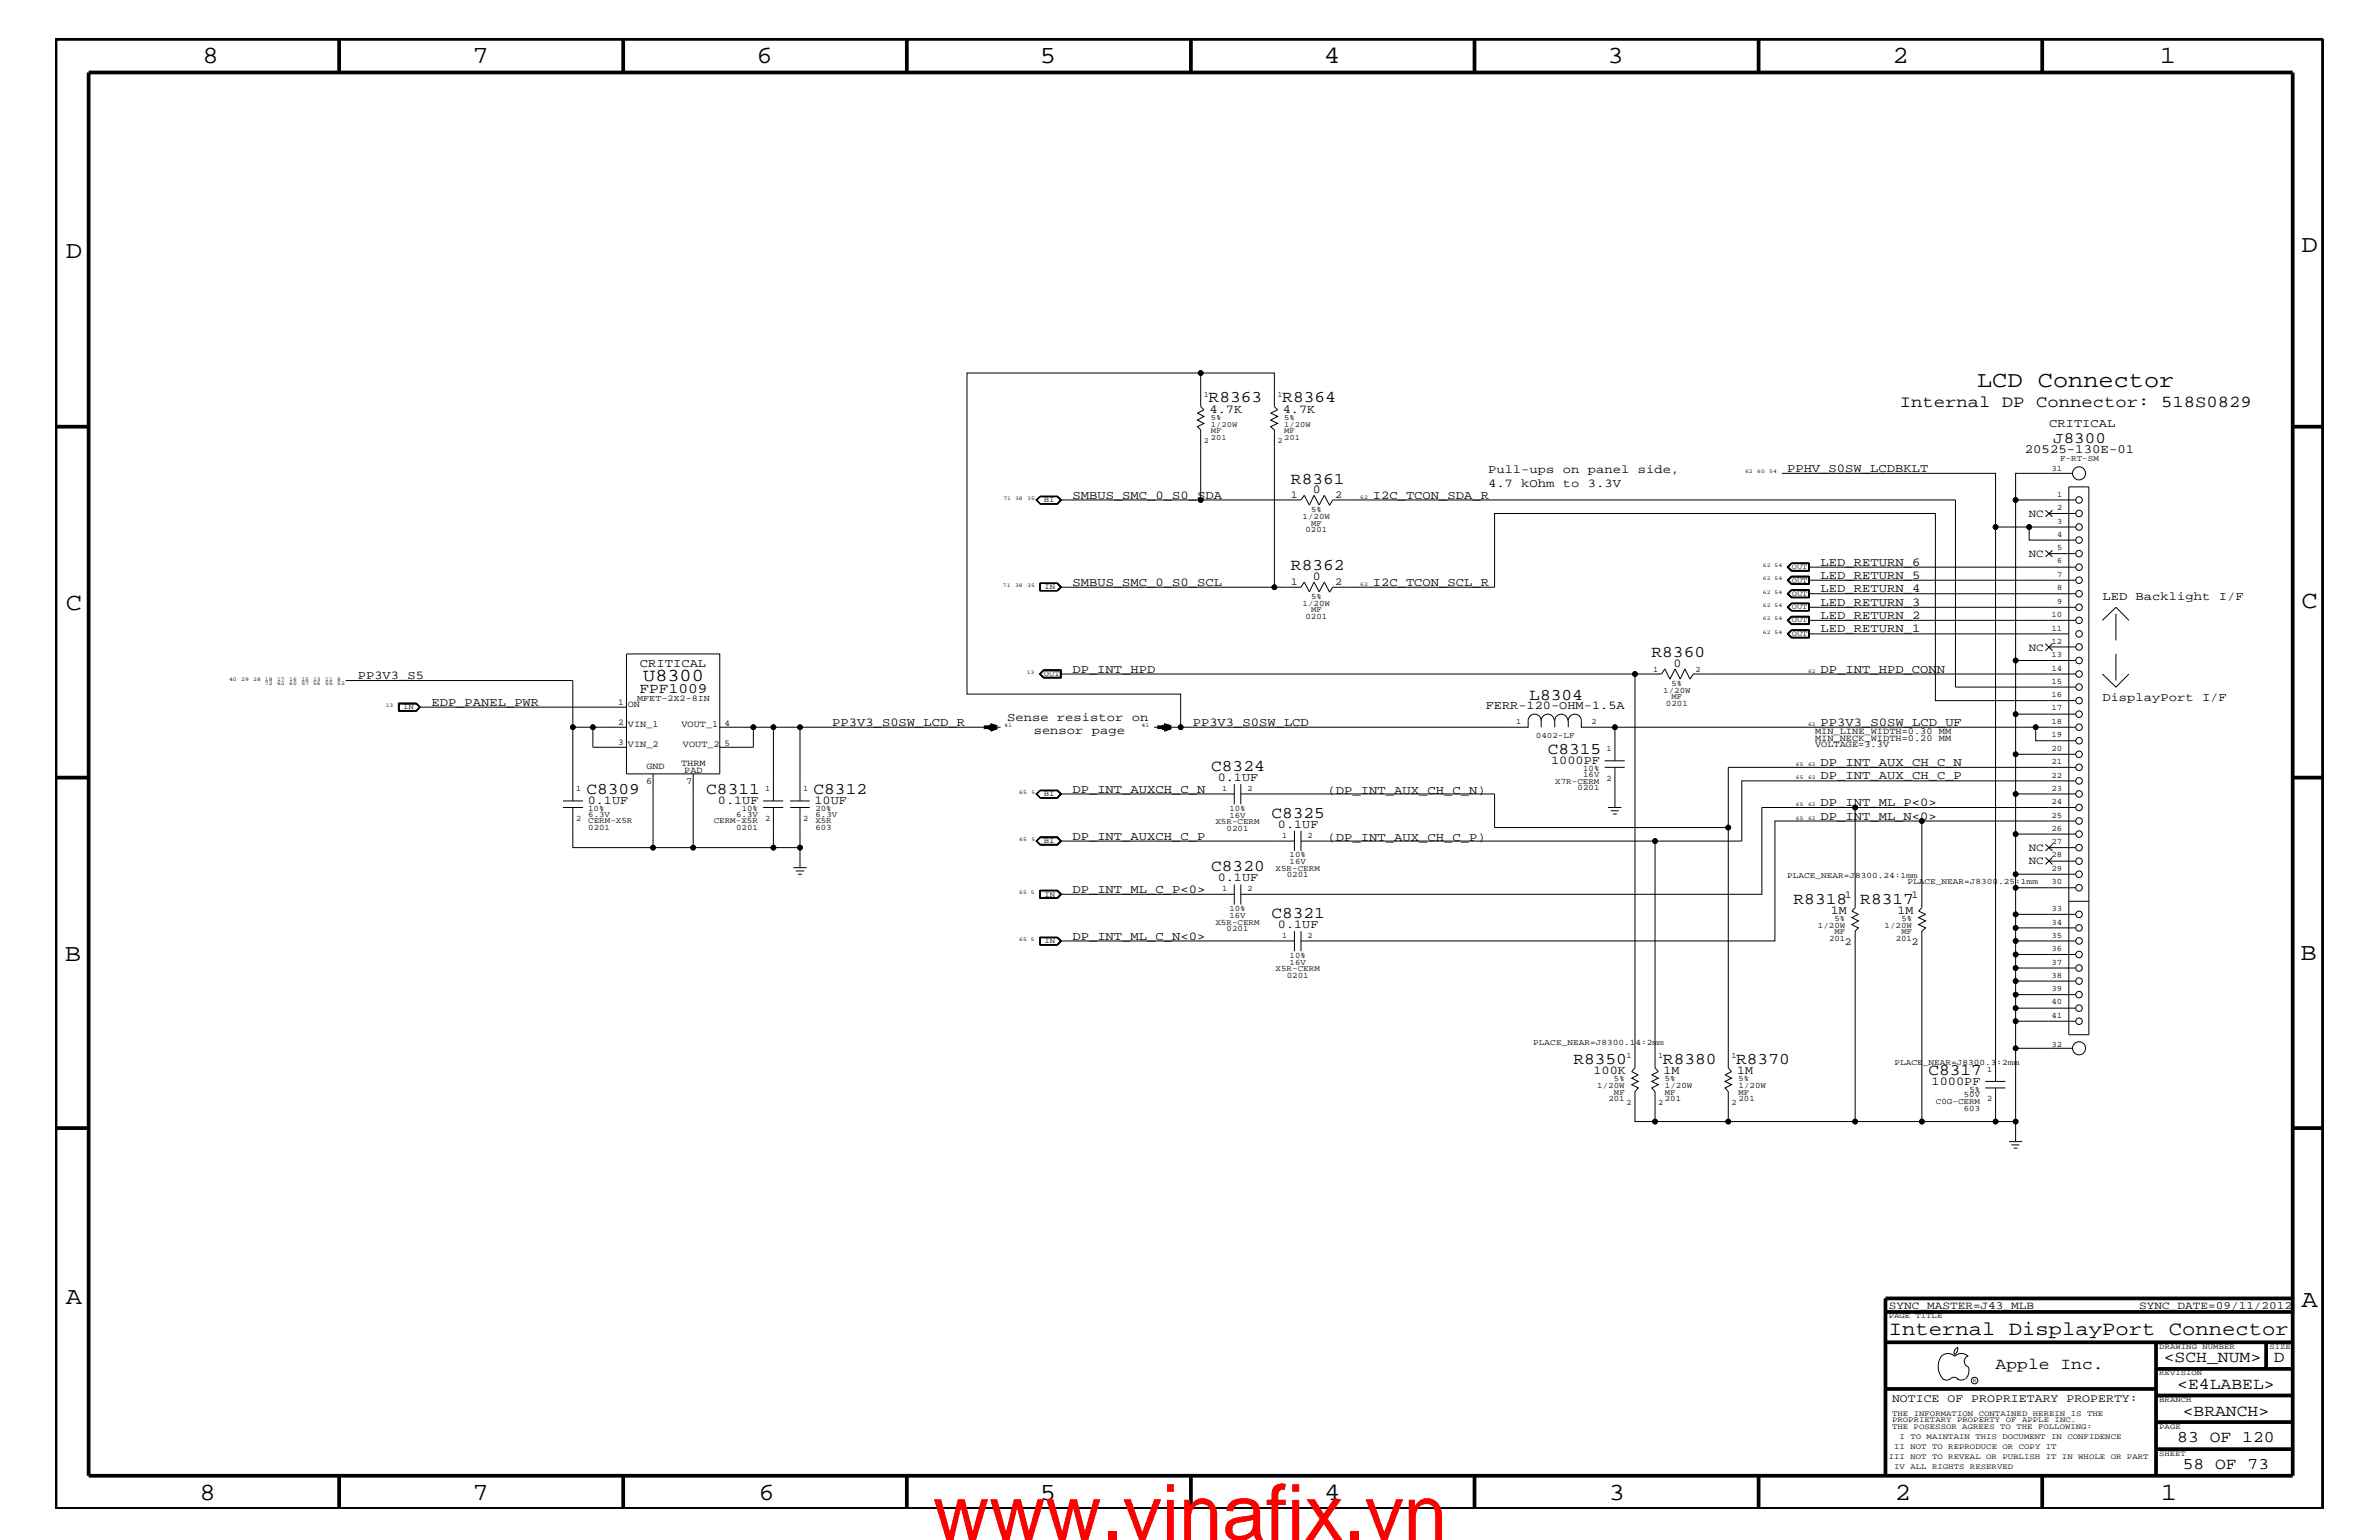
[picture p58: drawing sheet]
<svg xmlns="http://www.w3.org/2000/svg" width="432mm" height="279mm" viewBox="0 0 432 279" stroke-linecap="round" stroke-linejoin="round" font-family="sans-serif">
<defs><g id="words">
<text font-size="14.1" fill="#f00" x="169.3" y="279.4">www.vinafix.vn</text>
<g font-size="4.5">
<text x="36.7" y="11.5">8</text>
<text x="85.8" y="11.5">7</text>
<text x="137.3" y="11.5">6</text>
<text x="188.7" y="11.5">5</text>
<text x="240.3" y="11.5">4</text>
<text x="291.8" y="11.5">3</text>
<text x="343.5" y="11.5">2</text>
<text x="392" y="11.5">1</text>
<text x="11.9" y="46.8">D</text>
<text x="417.7" y="45.7">D</text>
<text x="11.9" y="110.6">C</text>
<text x="417.7" y="110.3">C</text>
<text x="11.8" y="174.3">B</text>
<text x="417.6" y="174.2">B</text>
<text x="11.9" y="236.7">A</text>
<text x="417.7" y="237.1">A</text>
<text x="36.2" y="272.1">8</text>
<text x="85.8" y="272.1">7</text>
<text x="137.7" y="272.1">6</text>
<text x="188.7" y="272.1">5</text>
<text x="240.4" y="272.1">4</text>
<text x="292" y="272.1">3</text>
<text x="343.9" y="272.1">2</text>
<text x="392.2" y="272.1">1</text>
</g>
<text font-size="4.1" x="358.9" y="70.1">LCD Connector</text>
<text font-size="3.6" x="342.8" y="242.3">Internal DisplayPort Connector</text>
<text font-size="3.3" x="116.8" y="123.6">U8300</text>
<g font-size="3">
<text x="219.4" y="73">R8363</text>
<text x="232.7" y="73">R8364</text>
<text x="344.8" y="73.8">Internal DP Connector: 518S0829</text>
<text x="234.3" y="87.7">R8361</text>
<text x="234.3" y="103.5">R8362</text>
<text x="299.8" y="119.2">R8360</text>
<text x="277.6" y="127">L8304</text>
<text x="280.9" y="136.8">C8315</text>
<text x="219.8" y="139.8">C8324</text>
<text x="106.4" y="144">C8309</text>
<text x="128.2" y="144">C8311</text>
<text x="147.7" y="144">C8312</text>
<text x="230.8" y="148.4">C8325</text>
<text x="219.8" y="158">C8320</text>
<text x="230.8" y="166.5">C8321</text>
<text x="325.5" y="163.9">R8318</text>
<text x="337.7" y="163.9">R8317</text>
<text x="285.6" y="193.1">R8350</text>
<text x="301.8" y="193.1">R8380</text>
<text x="315.1" y="193.1">R8370</text>
<text x="350" y="195">C8317</text>
<text x="362.2" y="248.4">Apple Inc.</text>
<text x="392.7" y="247.1">&lt;SCH_NUM&gt;</text>
<text x="395.2" y="252">&lt;E4LABEL&gt;</text>
<text x="412.7" y="247.1">D</text>
<text x="396.2" y="256.8">&lt;BRANCH&gt;</text>
<text x="395.2" y="261.6">83 OF 120</text>
<text x="396.2" y="266.6">58 OF 73</text>
</g>
<text font-size="2.9" x="372.7" y="80.3">J8300</text>
<text font-size="2.6" x="116.1" y="125.7">FPF1009</text>
<text font-size="2.3" x="367.5" y="82.2">20525-130E-01</text>
<g font-size="2.2">
<text x="219.5" y="74.9">4.7K</text>
<text x="232.8" y="74.9">4.7K</text>
<text x="371.9" y="77.4">CRITICAL</text>
<text x="238.3" y="89.4">0</text>
<text x="270.1" y="85.9">Pull-ups on panel side,</text>
<text x="270.1" y="88.3">4.7 kOhm to 3.3V</text>
<text x="324.4" y="85.6">PPHV_S0SW_LCDBKLT</text>
<text x="194.6" y="90.5">SMBUS_SMC_0_S0_SDA</text>
<text x="249.2" y="90.5">I2C_TCON_SDA_R</text>
<text x="194.6" y="106.3">SMBUS_SMC_0_S0_SCL</text>
<text x="238.3" y="105.2">0</text>
<text x="249.2" y="106.3">I2C_TCON_SCL_R</text>
<text x="330.5" y="107.5">LED_RETURN_4</text>
<text x="330.5" y="105">LED_RETURN_5</text>
<text x="330.5" y="102.6">LED_RETURN_6</text>
<text x="330.5" y="112.3">LED_RETURN_2</text>
<text x="330.5" y="109.9">LED_RETURN_3</text>
<text x="381.6" y="108.9">LED Backlight I/F</text>
<text x="330.5" y="114.8">LED_RETURN_1</text>
<text x="64.9" y="123.2">PP3V3_S5</text>
<text x="116.2" y="121">CRITICAL</text>
<text x="194.6" y="122">DP_INT_HPD</text>
<text x="303.7" y="120.9">0</text>
<text x="330.5" y="122">DP_INT_HPD_CONN</text>
<text x="78.3" y="128">EDP_PANEL_PWR</text>
<text x="151" y="131.7">PP3V3_S0SW_LCD_R</text>
<text x="182.8" y="130.8">Sense resistor on</text>
<text x="216.5" y="131.7">PP3V3_S0SW_LCD</text>
<text x="269.7" y="128.7">FERR-120-OHM-1.5A</text>
<text x="330.5" y="131.7">PP3V3_S0SW_LCD_UF</text>
<text x="381.6" y="127.1">DisplayPort I/F</text>
<text x="187.6" y="133.2">sensor page</text>
<text x="194.6" y="143.9">DP_INT_AUXCH_C_N</text>
<text x="221" y="141.7">0.1UF</text>
<text x="281.5" y="138.6">1000PF</text>
<text x="330.5" y="141.4">DP_INT_AUX_CH_C_P</text>
<text x="330.5" y="139">DP_INT_AUX_CH_C_N</text>
<text x="106.7" y="145.9">0.1UF</text>
<text x="130.3" y="145.9">0.1UF</text>
<text x="147.8" y="145.9">10UF</text>
<text x="241" y="144">(DP_INT_AUX_CH_C_N)</text>
<text x="330.5" y="148.7">DP_INT_ML_N&lt;0&gt;</text>
<text x="330.5" y="146.2">DP_INT_ML_P&lt;0&gt;</text>
<text x="194.6" y="152.3">DP_INT_AUXCH_C_P</text>
<text x="231.9" y="150.1">0.1UF</text>
<text x="241" y="152.6">(DP_INT_AUX_CH_C_P)</text>
<text x="194.6" y="162">DP_INT_ML_C_P&lt;0&gt;</text>
<text x="221" y="159.9">0.1UF</text>
<text x="332.3" y="165.8">1M</text>
<text x="344.4" y="165.8">1M</text>
<text x="194.6" y="170.5">DP_INT_ML_C_N&lt;0&gt;</text>
<text x="231.9" y="168.3">0.1UF</text>
<text x="289.2" y="194.8">100K</text>
<text x="301.9" y="194.8">1M</text>
<text x="315.3" y="194.8">1M</text>
<text x="350.6" y="196.8">1000PF</text>
</g>
<text font-size="2.1" x="343.4" y="254.4">NOTICE OF PROPRIETARY PROPERTY:</text>
<g font-size="2">
<text x="368.2" y="93.8">NC</text>
<text x="368.2" y="101">NC</text>
<text x="368.2" y="118.1">NC</text>
<text x="368.2" y="154.4">NC</text>
<text x="368.2" y="156.8">NC</text>
<text x="342.8" y="237.4">SYNC_MASTER=J43_MLB</text>
<text x="388.3" y="237.4">SYNC_DATE=09/11/2012</text>
</g>
<g font-size="1.9">
<text x="234.3" y="90.4">1</text>
<text x="242.3" y="90.4">2</text>
<text x="234.3" y="106.1">1</text>
<text x="242.3" y="106.1">2</text>
<text x="334.9" y="162.8">1</text>
<text x="347" y="162.8">1</text>
<text x="334.9" y="171.4">2</text>
<text x="347" y="171.4">2</text>
</g>
<g font-size="1.7">
<text x="114" y="128.3">ON</text>
<text x="114" y="131.9">VIN_1</text>
<text x="123.7" y="131.9">VOUT_1</text>
<text x="114" y="135.6">VIN_2</text>
<text x="124" y="135.6">VOUT_2</text>
<text x="329.4" y="135.6">VOLTAGE=3.3V</text>
<text x="329.4" y="134.4">MIN_NECK_WIDTH=0.20 MM</text>
<text x="329.4" y="133.2">MIN_LINE_WIDTH=0.30 MM</text>
<text x="117.3" y="142.2">6</text>
<text x="117.3" y="139.6">GND</text>
<text x="123.6" y="139">THRM</text>
<text x="124.2" y="140.2">PAD</text>
<text x="124.5" y="142.2">7</text>
</g>
<g font-size="1.6">
<text x="112.2" y="128">1</text>
<text x="112.2" y="131.6">2</text>
<text x="115.7" y="127.2">MFET-2X2-8IN</text>
<text x="131.5" y="131.7">4</text>
<text x="112.2" y="135.2">3</text>
<text x="131.5" y="135.3">5</text>
</g>
<g font-size="1.5">
<text x="373.9" y="83.6">F-RT-SM</text>
<text x="372.4" y="85.5">31</text>
<text x="236.4" y="94.2">1/20W</text>
<text x="238" y="95.4">MF</text>
<text x="238" y="92.9">5%</text>
<text x="373.4" y="95">3</text>
<text x="373.4" y="92.6">2</text>
<text x="373.4" y="90.1">1</text>
<text x="236.9" y="96.5">0201</text>
<text x="373.4" y="99.9">5</text>
<text x="373.4" y="97.4">4</text>
<text x="373.4" y="107.1">8</text>
<text x="373.4" y="104.7">7</text>
<text x="373.4" y="102.2">6</text>
<text x="236.4" y="109.9">1/20W</text>
<text x="236.9" y="112.3">0201</text>
<text x="238" y="111.1">MF</text>
<text x="238" y="108.7">5%</text>
<text x="372.4" y="112">10</text>
<text x="373.4" y="109.5">9</text>
<text x="372.4" y="119.2">13</text>
<text x="372.4" y="116.8">12</text>
<text x="372.4" y="114.4">11</text>
<text x="300.1" y="121.9">1</text>
<text x="301.9" y="125.7">1/20W</text>
<text x="303.4" y="124.4">5%</text>
<text x="307.8" y="121.9">2</text>
<text x="372.4" y="124.1">15</text>
<text x="372.4" y="121.7">14</text>
<text x="275.2" y="131.3">1</text>
<text x="288.9" y="131.3">2</text>
<text x="302.4" y="128">0201</text>
<text x="303.4" y="126.9">MF</text>
<text x="372.4" y="131.3">18</text>
<text x="372.4" y="128.9">17</text>
<text x="372.4" y="126.5">16</text>
<text x="278.8" y="133.9">0402-LF</text>
<text x="291.6" y="136.2">1</text>
<text x="372.4" y="136.2">20</text>
<text x="372.4" y="133.8">19</text>
<text x="104.6" y="143.5">1</text>
<text x="138.9" y="143.5">1</text>
<text x="145.8" y="143.5">1</text>
<text x="221.8" y="143.5">1</text>
<text x="226.4" y="143.5">2</text>
<text x="282.3" y="142.2">X7R-CERM</text>
<text x="286.3" y="143.4">0201</text>
<text x="287.4" y="140.9">16V</text>
<text x="287.4" y="139.8">10%</text>
<text x="291.6" y="141.7">2</text>
<text x="372.4" y="143.5">23</text>
<text x="372.4" y="141.1">22</text>
<text x="372.4" y="138.6">21</text>
<text x="104.6" y="149">2</text>
<text x="106.8" y="148.2">6.3V</text>
<text x="106.8" y="149.4">CERM-X5R</text>
<text x="106.8" y="147.1">10%</text>
<text x="129.5" y="149.4">CERM-X5R</text>
<text x="133.6" y="148.2">6.3V</text>
<text x="134.6" y="147.1">10%</text>
<text x="138.9" y="149">2</text>
<text x="145.8" y="149">2</text>
<text x="148" y="147.1">20%</text>
<text x="148" y="148.2">6.3V</text>
<text x="148" y="149.4">X5R</text>
<text x="220.6" y="149.5">X5R-CERM</text>
<text x="223.1" y="148.4">16V</text>
<text x="223.1" y="147.1">10%</text>
<text x="372.4" y="148.4">25</text>
<text x="372.4" y="145.9">24</text>
<text x="106.8" y="150.7">0201</text>
<text x="133.6" y="150.7">0201</text>
<text x="148" y="150.7">603</text>
<text x="222.6" y="150.7">0201</text>
<text x="232.7" y="152">1</text>
<text x="234.1" y="155.6">10%</text>
<text x="237.3" y="152">2</text>
<text x="372.4" y="155.6">28</text>
<text x="372.4" y="153.2">27</text>
<text x="372.4" y="150.7">26</text>
<text x="221.8" y="161.7">1</text>
<text x="226.4" y="161.7">2</text>
<text x="231.5" y="158">X5R-CERM</text>
<text x="233.6" y="159.2">0201</text>
<text x="234.1" y="156.8">16V</text>
<text x="324.4" y="159.3">PLACE_NEAR=J8300.24:1mm</text>
<text x="346.2" y="160.5">PLACE_NEAR=J8300.25:1mm</text>
<text x="372.4" y="160.5">30</text>
<text x="372.4" y="158">29</text>
<text x="220.6" y="167.8">X5R-CERM</text>
<text x="223.1" y="166.5">16V</text>
<text x="223.1" y="165.3">10%</text>
<text x="333" y="167.1">5%</text>
<text x="345.1" y="167.1">5%</text>
<text x="372.4" y="167.8">34</text>
<text x="372.4" y="165.3">33</text>
<text x="222.6" y="168.9">0201</text>
<text x="232.7" y="170.1">1</text>
<text x="234.1" y="173.8">10%</text>
<text x="237.3" y="170.1">2</text>
<text x="329.9" y="168.3">1/20W</text>
<text x="332" y="170.7">201</text>
<text x="333" y="169.5">MF</text>
<text x="342.1" y="168.3">1/20W</text>
<text x="344.1" y="170.7">201</text>
<text x="345.1" y="169.5">MF</text>
<text x="372.4" y="172.6">36</text>
<text x="372.4" y="170.1">35</text>
<text x="231.5" y="176.2">X5R-CERM</text>
<text x="233.6" y="177.4">0201</text>
<text x="234.1" y="175">16V</text>
<text x="372.4" y="179.9">39</text>
<text x="372.4" y="177.4">38</text>
<text x="372.4" y="175">37</text>
<text x="372.4" y="184.7">41</text>
<text x="372.4" y="182.2">40</text>
<text x="278.3" y="189.6">PLACE_NEAR=J8300.14:2mm</text>
<text x="295.2" y="192">1</text>
<text x="301" y="192">1</text>
<text x="314.3" y="192">1</text>
<text x="372.4" y="189.9">32</text>
<text x="289.9" y="197.4">1/20W</text>
<text x="292.9" y="196.2">5%</text>
<text x="302.2" y="197.4">1/20W</text>
<text x="302.2" y="196.2">5%</text>
<text x="315.6" y="197.4">1/20W</text>
<text x="315.6" y="196.2">5%</text>
<text x="343.8" y="193.2">PLACE_NEAR=J8300.3:2mm</text>
<text x="360.7" y="194.4">1</text>
<text x="291.9" y="199.8">201</text>
<text x="292.9" y="198.7">MF</text>
<text x="295.2" y="200.4">2</text>
<text x="301" y="200.4">2</text>
<text x="302.2" y="198.7">MF</text>
<text x="302.2" y="199.8">201</text>
<text x="314.3" y="200.4">2</text>
<text x="315.6" y="198.7">MF</text>
<text x="315.6" y="199.8">201</text>
<text x="351.4" y="200.3">C0G-CERM</text>
<text x="356.4" y="201.5">603</text>
<text x="356.4" y="199.1">50V</text>
<text x="357.5" y="198.1">5%</text>
<text x="360.7" y="199.8">2</text>
</g>
<g font-size="1.4">
<text x="218.5" y="72">1</text>
<text x="231.9" y="72">1</text>
<text x="219.8" y="77.4">1/20W</text>
<text x="219.8" y="76.2">5%</text>
<text x="233.1" y="77.4">1/20W</text>
<text x="233.1" y="76.2">5%</text>
<text x="218.5" y="80.5">2</text>
<text x="219.8" y="78.6">MF</text>
<text x="219.8" y="79.9">201</text>
<text x="231.9" y="80.5">2</text>
<text x="233.1" y="78.6">MF</text>
<text x="233.1" y="79.9">201</text>
<text x="189.5" y="91.1">BI</text>
<text x="189.6" y="106.9">IN</text>
<text x="325.2" y="103.2">OUT</text>
<text x="325.2" y="105.7">OUT</text>
<text x="325.2" y="108.1">OUT</text>
<text x="325.2" y="110.5">OUT</text>
<text x="325.2" y="112.9">OUT</text>
<text x="325.2" y="115.3">OUT</text>
<text x="189.5" y="122.6">OUT</text>
<text x="73.2" y="128.7">IN</text>
<text x="189.5" y="144.5">BI</text>
<text x="189.5" y="152.9">BI</text>
<text x="189.6" y="162.7">IN</text>
<text x="189.6" y="171.1">IN</text>
<text x="342.8" y="239.2">PAGE TITLE</text>
<text x="391.9" y="244.7">DRAWING NUMBER</text>
<text x="411.9" y="244.7">SIZE</text>
<text x="391.9" y="249.5">REVISION</text>
<text x="343.4" y="256.8">THE INFORMATION CONTAINED HEREIN IS THE</text>
<text x="391.9" y="254.4">BRANCH</text>
<text x="343.4" y="258">PROPRIETARY PROPERTY OF APPLE INC.</text>
<text x="343.4" y="259.3">THE POSESSOR AGREES TO THE FOLLOWING:</text>
<text x="343.8" y="262.9">II NOT TO REPRODUCE OR COPY IT</text>
<text x="344.8" y="261.1">I TO MAINTAIN THIS DOCUMENT IN CONFIDENCE</text>
<text x="391.9" y="259.3">PAGE</text>
<text x="342.8" y="264.7">III NOT TO REVEAL OR PUBLISH IT IN WHOLE OR PART</text>
<text x="343.8" y="266.6">IV ALL RIGHTS RESERVED</text>
<text x="391.9" y="264.1">SHEET</text>
</g>
<g font-size="1">
<text x="316.7" y="85.9">62</text>
<text x="318.9" y="85.9">60</text>
<text x="321.1" y="85.9">54</text>
<text x="182.1" y="90.7">71 38</text>
<text x="186.4" y="90.7">35</text>
<text x="246.9" y="90.5">62</text>
<text x="182" y="106.5">71</text>
<text x="184.2" y="106.5">38</text>
<text x="186.4" y="106.5">35</text>
<text x="246.9" y="106.3">62</text>
<text x="320" y="102.9">62 54</text>
<text x="320" y="105.3">62 54</text>
<text x="320" y="107.7">62 54</text>
<text x="320" y="110.2">62 54</text>
<text x="320" y="112.6">62 54</text>
<text x="320" y="115">62 54</text>
<text x="41.6" y="123.5">40</text>
<text x="43.8" y="123.5">29</text>
<text x="46" y="123.5">28 18</text>
<text x="48.1" y="124.3">72</text>
<text x="50.3" y="123.5">17</text>
<text x="50.3" y="124.3">62</text>
<text x="52.5" y="123.5">16</text>
<text x="52.5" y="124.3">60</text>
<text x="54.7" y="123.5">15 13</text>
<text x="54.7" y="124.3">57 56</text>
<text x="59" y="123.5">11</text>
<text x="59" y="124.3">55</text>
<text x="61.2" y="123.5">8</text>
<text x="61.2" y="124.3">52</text>
<text x="186.4" y="122.3">13</text>
<text x="328.2" y="122">62</text>
<text x="70" y="128.3">13</text>
<text x="182.3" y="131.9">41</text>
<text x="207.2" y="131.9">41</text>
<text x="328.2" y="131.7">62</text>
<text x="326" y="141.4">65</text>
<text x="326" y="139">65</text>
<text x="328.2" y="141.4">62</text>
<text x="328.2" y="139">62</text>
<text x="185" y="144">65</text>
<text x="187.2" y="144">5</text>
<text x="326" y="148.7">65</text>
<text x="326" y="146.2">65</text>
<text x="328.2" y="148.7">62</text>
<text x="328.2" y="146.2">62</text>
<text x="185" y="152.6">65</text>
<text x="187.2" y="152.6">5</text>
<text x="185" y="162.2">65 5</text>
<text x="185" y="170.7">65 5</text>
<text x="358.1" y="250.7">R</text>
</g>
</g></defs>
<g fill="none" stroke="#000" stroke-width=".18">
<path d="M217.9 67.7h13.4v6.1l.6 .6-1.3 .6 1.3 .6-1.3 .6 1.3 .6-1.3 .6 .7 .6v28.5h-38.9M188.8 90.1h3.1l.5 .6h25.5M188.8 90.1h3.1l.6 .6-.6 .7h-3.1M188.8 90h3.1l.7 .7-.7 .8h-3.1M188.8 90h3.1l.8 .7-.8 .8h-3.1M188.8 90l-.8 .7 .8 .8M188.8 90l-.7 .7 .7 .8M188.8 90.1l-.7 .6 .7 .7M188.8 90.1l-.6 .6 .6 .7M192.4 90.7l-.5 .7h-3.1M241.3 91.6l-.9-1.7-1 1.7-.9-1.7-.8 1.7-1-1.7-.6 .8h-18.2v-12.7l-.6-.6 1.2-.6-1.2-.6 1.2-.6-1.2-.6 1.2-.6-.6-.6v-6.1h-42.4v58.2h38.8v6h63.1v-1.1a1.19 1.19 0 0 1 1.2-1.2 1.19 1.19 0 0 1 1.1 1.2M241.3 91.7l.6-1h113v34h21.9"/>
<path d="M323.4 85.9h38.8v9.7M368.3 95.6h-6.1v100.6M371.3 99.9l1.2 1.1M371.3 92.6l1.2 1.2M371.9 93.2h4.9M372.5 99.9l-1.2 1.1M372.5 92.6l-1.2 1.2M375.5 88.3h3.6v99.4h-3.6zM376.2 85.9h-10.4v4.8M376.8 90.7h-11v29.1M376.8 95.6h-8.5v2.4h8.5M113.7 118.6h16.9v21.8h-16.9z"/>
<path d="M188.8 105.9h3.1l.6 .6-.6 .6h-3.1zM191.9 105.9l.5 .6M191.9 105.8h-3.2v1.4h3.2M191.9 105.8l.8 .7-.8 .7M191.9 105.8l.7 .7-.7 .7M192.4 106.5l-.5 .6M231.3 106.5h4.8l.6-.9 1 1.8 .8-1.8 .9 1.8 1-1.8 .9 1.8M241.3 107.5l.6-1h29.4v-13.3h80v33.9h25.5M324.6 107.7l.6-.6h3.1v1.2h-3.1zM324.6 112.6l.6-.6h3.1v1.1h-3.1zM324.6 115l.6-.6h3.1v1.2h-3.1zM325.1 102.1h3.3v1.6h-3.3l-.7-.8z"/>
<path d="M325.1 104.5h3.3v1.5h-3.3l-.7-.7zM325.1 107h3.3v1.5h-3.3l-.7-.8zM325.1 109.4h3.3v1.5h-3.3l-.7-.7zM325.1 111.8h3.3v1.5h-3.3l-.7-.7zM325.1 114.2h3.3v1.6h-3.3l-.7-.8zM325.2 102.2l-.6 .7 .6 .6M325.2 104.7l-.6 .6 .6 .6h3.1v-1.2M325.2 109.5l-.6 .7 .6 .6M325.2 102.1l-.8 .8 .8 .7h3.1v-1.5M325.2 106l-.8-.7 .8-.7h3.1v1.4M325.2 107h3.1v1.4h-3.1M325.2 111.9h3.1v1.3h-3.1"/>
<path d="M325.2 114.3h3.1v1.4h-3.1M325.2 102.2l-.7 .7 .7 .6M325.2 103.5h3.1M325.2 102.2h3.1M325.2 104.7l-.7 .6 .7 .6h3.1M325.2 104.7h3.1M325.2 107l-.8 .7 .8 .7M325.2 107l-.7 .7 .7 .7M325.2 109.4l-.8 .8 .8 .7M325.2 109.5l-.7 .7 .7 .6M325.2 110.8h3.1M325.2 109.5h3.1"/>
<path d="M325.2 111.9l-.8 .7 .8 .6M325.2 111.9l-.7 .7 .7 .6M325.2 114.3l-.8 .7 .8 .7M325.2 114.3l-.7 .7 .7 .7M328.3 115h47.2M328.3 107.7h48.5M328.3 112.6h48.5M328.3 105.3h48.5M328.3 110.2h48.5M328.3 102.9h48.5M328.3 102.2v1.3M328.3 109.5v1.3"/>
<path d="M328.3 109.4v1.5M371.3 116.8l1.2 1.3M371.9 117.4h4.9M371.9 100.4h4.9M372.5 116.8l-1.2 1.3M376.8 119.8h-11v9.8M381.6 112.6l2.4-2.4 2.4 2.4M384 111.4v4.8M384 118.6v4.9M62.7 123.5h41.3v8.4M72.3 127.5h3.3l.7 .8-.7 .8h-3.3zM72.4 127.7h3.1"/>
<path d="M72.5 127.7v1.2h3l.6-.6M75.5 127.7l.7 .6-.7 .7h-3.1M75.5 127.7l.6 .6M76.1 128.3h37.6M76.3 128.3l-.8 .8M76.3 128.3l-.8-.7h-3.1v1.5M107.6 131.9h-3.6v13.4M113.7 131.9h-6.1v3.7h6.1M130.6 131.9h14.6M136.7 131.9v3.7h-6.1M140.4 131.9v13.4M181.6 131.9h-36.4v13.4"/>
<path d="M189.4 121.5h3.2v1.5h-3.2l-.8-.7zM189.4 121.5l-.7 .8 .7 .7h3.2M189.4 121.6h3.1v1.3h-3.1l-.6-.6zM189.5 122.9l-.7-.6 .7-.6h2.9v1.2M192.4 122.3h109.2l.6-.9 .9 1.8 .9-1.8 1 1.8 .8-1.8 .9 1.8 .6-.9h69.5M209.5 131.9h4.8M279.7 130.8a1.19 1.19 0 0 1 1.2-1.2 1.19 1.19 0 0 1 1.2 1.2M279.7 130.8v1.1M284.6 130.8a1.19 1.19 0 0 0-1.2-1.2 1.19 1.19 0 0 0-1.2 1.2v1.1M284.6 131.9v-1.1a1.19 1.19 0 0 1 1.2-1.2 1.19 1.19 0 0 1 1.2 1.2v1.1h6.1M291.3 139.2h3.6M291.3 138h3.6"/>
<path d="M293.1 139.2v7.3M296.8 122.3v71.4l-.6 .7 1.1 .6-1.1 .6 1.1 .6-1.1 .6 1.1 .6-.5 .7v5.4h3.6M369.5 131.9h-76.4v6.1M376.8 139.2h-63.1v54.5l.6 .7-1.2 .6 1.2 .6-1.2 .6 1.2 .6-1.2 .6 .6 .7v5.4h23M376.8 136.8h-11v7.2M376.8 129.6h-11v7.2M376.8 131.9h-7.3v2.5h7.3M381.6 122.3l2.4 2.4 2.4-2.4M102.2 146.5h3.6M102.2 145.3h3.6M104 146.5v7.3h14.5M118.5 140.4v13.4h7.3"/>
<path d="M125.8 140.4v13.4h14.6M138.5 146.5h3.7M138.5 145.3h3.7M140.4 146.5v7.3h4.8M143.4 146.5h3.6M143.4 145.3h3.6M144 157.4h2.4M144.4 158h1.6M144.9 158.6h.6M145.2 146.5v10.9M188 152.6l.8-.8h3.1l.8 .8-.8 .8h-3.1zM188.1 152.6l.7-.7h3.1l.6 .7-.6 .6h-3.1z"/>
<path d="M188.8 151.8h3.1l.7 .8-.7 .7h-3.1l-.7-.7zM188.8 143.5h3.1l.5 .5h31.6M188.8 143.5h3.1l.6 .5-.6 .7h-3.1M188.8 143.4h3.1l.7 .6-.7 .8h-3.1M188.8 143.4h3.1l.8 .6-.8 .8h-3.1M188.8 143.4l-.8 .6 .8 .8M188.8 143.4l-.7 .6 .7 .8M188.8 143.5l-.7 .5 .7 .7M188.8 143.5l-.6 .5 .6 .7M192.4 152.6l-.5 .6h-3.1M192.4 144l-.5 .7h-3.1M224 142.3v3.6"/>
<path d="M225.2 142.3v3.6M225.2 144h46.1v6.1h42.4M235 152.6h-42.6l-.5-.6h-3.1l-.6 .6 .6 .6M235 150.7v3.7M236.1 150.7v3.7M236.1 152.6h64.3M291.8 146.5h2.5M292.4 147.1h1.4M292.8 147.7h.7M336.7 146.5h-16.9v15.7h-94.6M348.8 149h-26.6v21.7h-86.1M371.3 153.2l1.2 1.2"/>
<path d="M371.3 155.6l1.2 1.2M371.9 156.2h4.9M371.9 153.8h4.9M372.5 153.2l-1.2 1.2M372.5 155.6l-1.2 1.2M376.8 141.7h-60.7v10.9h-15.7v41.1l.6 .7-1.2 .6 1.2 .6-1.2 .6 1.2 .6-1.2 .6 .6 .7v5.4h13.3M376.8 146.5h-40.1v18.2l-.6 .6 1.2 .6-1.2 .6 1.2 .6-1.2 .7 1.2 .5-.6 .6v34.6h12.1M376.8 149h-28v15.7l-.6 .6 1.3 .6-1.3 .6 1.3 .6-1.3 .7 1.3 .5-.7 .6v34.6h13.4M376.8 158.6h-11v2.5M376.8 151.3h-11v7.3M376.8 144h-11v7.3M188.7 161.5h3.2l.8 .7-.8 .8h-3.2z"/>
<path d="M188.7 161.6h3.2M188.8 161.6v1.3h3.1l.6-.7-.6-.6M188.8 170.1h3.1l.6 .6-.6 .7h-3.1zM188.8 161.7h3.1l.5 .5M191.9 170.1l.5 .6M191.9 170h-3.2v1.5h3.2M191.9 161.6l.7 .6-.7 .8M191.9 170l.8 .7-.8 .8M191.9 170l.7 .7-.7 .8M192.4 162.2h31.6M192.4 170.7h42.6M192.4 162.2l-.5 .6h-3.1"/>
<path d="M192.4 170.7l-.5 .7M224 160.5v3.6M225.2 160.5v3.6M235 168.9v3.7M236.1 168.9v3.7M375.5 163.5h3.6M376.8 178h-11v2.5M376.8 175.6h-11v2.4M376.8 173.2h-11v2.4M376.8 170.7h-11v2.5M376.8 168.3h-11v2.4M376.8 165.9h-11v2.4"/>
<path d="M376.8 161.1h-11v4.8M360.3 197.4h3.7M360.3 196.2h3.7M362.2 197.4v6.1h3.6M365.8 190.2v16.9M365.8 190.2h10.4M376.8 185.3h-11v4.9M376.8 182.9h-11v2.4M376.8 180.5h-11v2.4M364.7 207.1h2.3M365.1 207.7h1.4M365.5 208.3h.7"/>
<path d="M352.3 246.1a1.72 1.72 0 0 1 2.5 0 1.69 1.69 0 0 1 2.4 0M352.4 246a3.2 3.2 0 0 0 .4 4.3l.8 .1 .4-.2M354 250.2l.7-.3 .7 .3M355.2 250.2l.7 .2 .7-.2M355.3 244.4v.3a1.18 1.18 0 0 1-.6 1.1M355.4 244.4a.99 .99 0 0 0-.6 1.4M357.2 246a1.04 1.04 0 0 0-.7 1 1.04 1.04 0 0 0 .7 1M357.3 248l.1 .7a2.11 2.11 0 0 1-.6 1.5"/>
<circle cx="217.9" cy="67.7" r=".42"/>
<circle cx="217.9" cy="90.7" r=".42"/>
<circle cx="362.2" cy="95.6" r=".42"/>
<circle cx="365.8" cy="90.7" r=".42"/>
<circle cx="368.3" cy="95.6" r=".42"/>
<circle cx="377.4" cy="85.9" r="1.19"/>
<circle cx="377.4" cy="98" r=".59"/>
<circle cx="377.4" cy="90.7" r=".59"/>
<circle cx="377.4" cy="93.2" r=".59"/>
<circle cx="377.4" cy="95.6" r=".59"/>
<circle cx="231.3" cy="106.5" r=".42"/>
<circle cx="365.8" cy="119.8" r=".42"/>
<circle cx="377.4" cy="117.4" r=".59"/>
<circle cx="377.4" cy="100.4" r=".59"/>
<circle cx="377.4" cy="110.2" r=".59"/>
<circle cx="377.4" cy="107.7" r=".59"/>
<circle cx="377.4" cy="102.9" r=".59"/>
<circle cx="377.4" cy="119.8" r=".59"/>
<circle cx="377.4" cy="112.6" r=".59"/>
<circle cx="377.4" cy="115" r=".59"/>
<circle cx="377.4" cy="105.3" r=".59"/>
<circle cx="104" cy="131.9" r=".42"/>
<circle cx="107.6" cy="131.9" r=".42"/>
<circle cx="136.7" cy="131.9" r=".42"/>
<circle cx="140.4" cy="131.9" r=".42"/>
<circle cx="145.2" cy="131.9" r=".42"/>
<circle cx="214.3" cy="131.9" r=".42"/>
<circle cx="293.1" cy="131.9" r=".42"/>
<circle cx="296.8" cy="122.3" r=".42"/>
<circle cx="365.8" cy="129.6" r=".42"/>
<circle cx="365.8" cy="136.8" r=".42"/>
<circle cx="369.5" cy="131.9" r=".42"/>
<circle cx="377.4" cy="124.7" r=".59"/>
<circle cx="377.4" cy="127.1" r=".59"/>
<circle cx="377.4" cy="134.4" r=".59"/>
<circle cx="377.4" cy="136.8" r=".59"/>
<circle cx="377.4" cy="129.6" r=".59"/>
<circle cx="377.4" cy="122.3" r=".59"/>
<circle cx="377.4" cy="139.2" r=".59"/>
<circle cx="377.4" cy="131.9" r=".59"/>
<circle cx="118.5" cy="153.8" r=".42"/>
<circle cx="125.8" cy="153.8" r=".42"/>
<circle cx="140.4" cy="153.8" r=".42"/>
<circle cx="145.2" cy="153.8" r=".42"/>
<circle cx="300.4" cy="152.6" r=".42"/>
<circle cx="313.7" cy="150.1" r=".42"/>
<circle cx="336.7" cy="146.5" r=".42"/>
<circle cx="348.8" cy="149" r=".42"/>
<circle cx="365.8" cy="151.3" r=".42"/>
<circle cx="365.8" cy="144" r=".42"/>
<circle cx="365.8" cy="158.6" r=".42"/>
<circle cx="377.4" cy="141.7" r=".59"/>
<circle cx="377.4" cy="153.8" r=".59"/>
<circle cx="377.4" cy="144" r=".59"/>
<circle cx="377.4" cy="158.6" r=".59"/>
<circle cx="377.4" cy="146.5" r=".59"/>
<circle cx="377.4" cy="156.2" r=".59"/>
<circle cx="377.4" cy="151.3" r=".59"/>
<circle cx="377.4" cy="149" r=".59"/>
<circle cx="365.8" cy="175.6" r=".42"/>
<circle cx="365.8" cy="161.1" r=".42"/>
<circle cx="365.8" cy="178" r=".42"/>
<circle cx="365.8" cy="173.2" r=".42"/>
<circle cx="365.8" cy="170.7" r=".42"/>
<circle cx="365.8" cy="165.9" r=".42"/>
<circle cx="365.8" cy="168.3" r=".42"/>
<circle cx="377.4" cy="168.3" r=".59"/>
<circle cx="377.4" cy="170.7" r=".59"/>
<circle cx="377.4" cy="173.2" r=".59"/>
<circle cx="377.4" cy="178" r=".59"/>
<circle cx="377.4" cy="161.1" r=".59"/>
<circle cx="377.4" cy="165.9" r=".59"/>
<circle cx="377.4" cy="175.6" r=".59"/>
<circle cx="365.8" cy="182.9" r=".42"/>
<circle cx="365.8" cy="190.2" r=".42"/>
<circle cx="365.8" cy="180.5" r=".42"/>
<circle cx="365.8" cy="185.3" r=".42"/>
<circle cx="377.4" cy="190.2" r="1.19"/>
<circle cx="377.4" cy="185.3" r=".59"/>
<circle cx="377.4" cy="180.5" r=".59"/>
<circle cx="377.4" cy="182.9" r=".59"/>
<circle cx="300.4" cy="203.5" r=".42"/>
<circle cx="313.7" cy="203.5" r=".42"/>
<circle cx="336.7" cy="203.5" r=".42"/>
<circle cx="348.8" cy="203.5" r=".42"/>
<circle cx="362.2" cy="203.5" r=".42"/>
<circle cx="365.8" cy="203.5" r=".42"/>
<circle cx="358.4" cy="250.5" r=".59"/>
</g>
<g fill="none" stroke="#000" stroke-width=".68" stroke-linecap="butt">
<path d="M10.1 7.1h411.5v266.7h-411.5zM16.1 13.2h400v254.5h-400zM61.6 7.1v6.1M113.1 7.1v6.1M164.6 7.1v6.1M216.2 7.1v6.1M267.6 7.1v6.1M319.2 7.1v6.1M370.7 7.1v6.1M10.1 77.4h6M416.1 77.4h5.5M178.6 131.9h2.3"/>
<path d="M179.7 131.5l1.2 .4-1.2 .5zM179.7 131.6l1.2 .3M179.7 131.9h1.2M179.7 131.7l1.2 .2M180.9 131.9l-1.2 .2M180.9 131.9l-1.2 .5M180.9 131.9l-1.2 .3M210.1 131.9h2.4M211.2 131.5l1.3 .4-1.3 .5zM211.2 131.6l1.3 .3M211.2 131.9h1.3M211.2 131.7l1.3 .2"/>
<path d="M212.5 131.9l-1.3 .2M212.5 131.9l-1.3 .5M212.5 131.9l-1.3 .3M10.1 141.1h6M416.1 141.1h5.5M10.1 204.7h6M416.1 204.7h5.5M342.2 238h73.9M416.1 235.6h-73.9v32.1M342.2 243.5h73.9M342.2 252h49.1M391.3 248.4h24.8"/>
<path d="M391.3 243.5v24.2M391.3 258h24.8M391.3 253.2h24.8M411.3 243.5v4.9M61.6 267.7v6.1M113.1 267.7v6.1M164.6 267.7v6.1M216.2 268v5.8M267.6 267.7v6.1M319.2 267.7v6.1M370.7 267.7v6.1M391.3 262.9h24.8"/>
</g>
<g fill="#000">
<circle cx="217.9" cy="67.7" r=".42"/>
<circle cx="217.9" cy="90.7" r=".42"/>
<circle cx="362.2" cy="95.6" r=".42"/>
<circle cx="365.8" cy="90.7" r=".42"/>
<circle cx="368.3" cy="95.6" r=".42"/>
<circle cx="231.3" cy="106.5" r=".42"/>
<circle cx="365.8" cy="119.8" r=".42"/>
<circle cx="104" cy="131.9" r=".42"/>
<circle cx="107.6" cy="131.9" r=".42"/>
<circle cx="136.7" cy="131.9" r=".42"/>
<circle cx="140.4" cy="131.9" r=".42"/>
<circle cx="145.2" cy="131.9" r=".42"/>
<circle cx="214.3" cy="131.9" r=".42"/>
<circle cx="293.1" cy="131.9" r=".42"/>
<circle cx="296.8" cy="122.3" r=".42"/>
<circle cx="365.8" cy="129.6" r=".42"/>
<circle cx="365.8" cy="136.8" r=".42"/>
<circle cx="369.5" cy="131.9" r=".42"/>
<circle cx="118.5" cy="153.8" r=".42"/>
<circle cx="125.8" cy="153.8" r=".42"/>
<circle cx="140.4" cy="153.8" r=".42"/>
<circle cx="145.2" cy="153.8" r=".42"/>
<circle cx="300.4" cy="152.6" r=".42"/>
<circle cx="313.7" cy="150.1" r=".42"/>
<circle cx="336.7" cy="146.5" r=".42"/>
<circle cx="348.8" cy="149" r=".42"/>
<circle cx="365.8" cy="151.3" r=".42"/>
<circle cx="365.8" cy="144" r=".42"/>
<circle cx="365.8" cy="158.6" r=".42"/>
<circle cx="365.8" cy="175.6" r=".42"/>
<circle cx="365.8" cy="161.1" r=".42"/>
<circle cx="365.8" cy="178" r=".42"/>
<circle cx="365.8" cy="173.2" r=".42"/>
<circle cx="365.8" cy="170.7" r=".42"/>
<circle cx="365.8" cy="165.9" r=".42"/>
<circle cx="365.8" cy="168.3" r=".42"/>
<circle cx="365.8" cy="182.9" r=".42"/>
<circle cx="365.8" cy="190.2" r=".42"/>
<circle cx="365.8" cy="180.5" r=".42"/>
<circle cx="365.8" cy="185.3" r=".42"/>
<circle cx="300.4" cy="203.5" r=".42"/>
<circle cx="313.7" cy="203.5" r=".42"/>
<circle cx="336.7" cy="203.5" r=".42"/>
<circle cx="348.8" cy="203.5" r=".42"/>
<circle cx="362.2" cy="203.5" r=".42"/>
<circle cx="365.8" cy="203.5" r=".42"/>
</g>
<use href="#words"/>
</svg>
